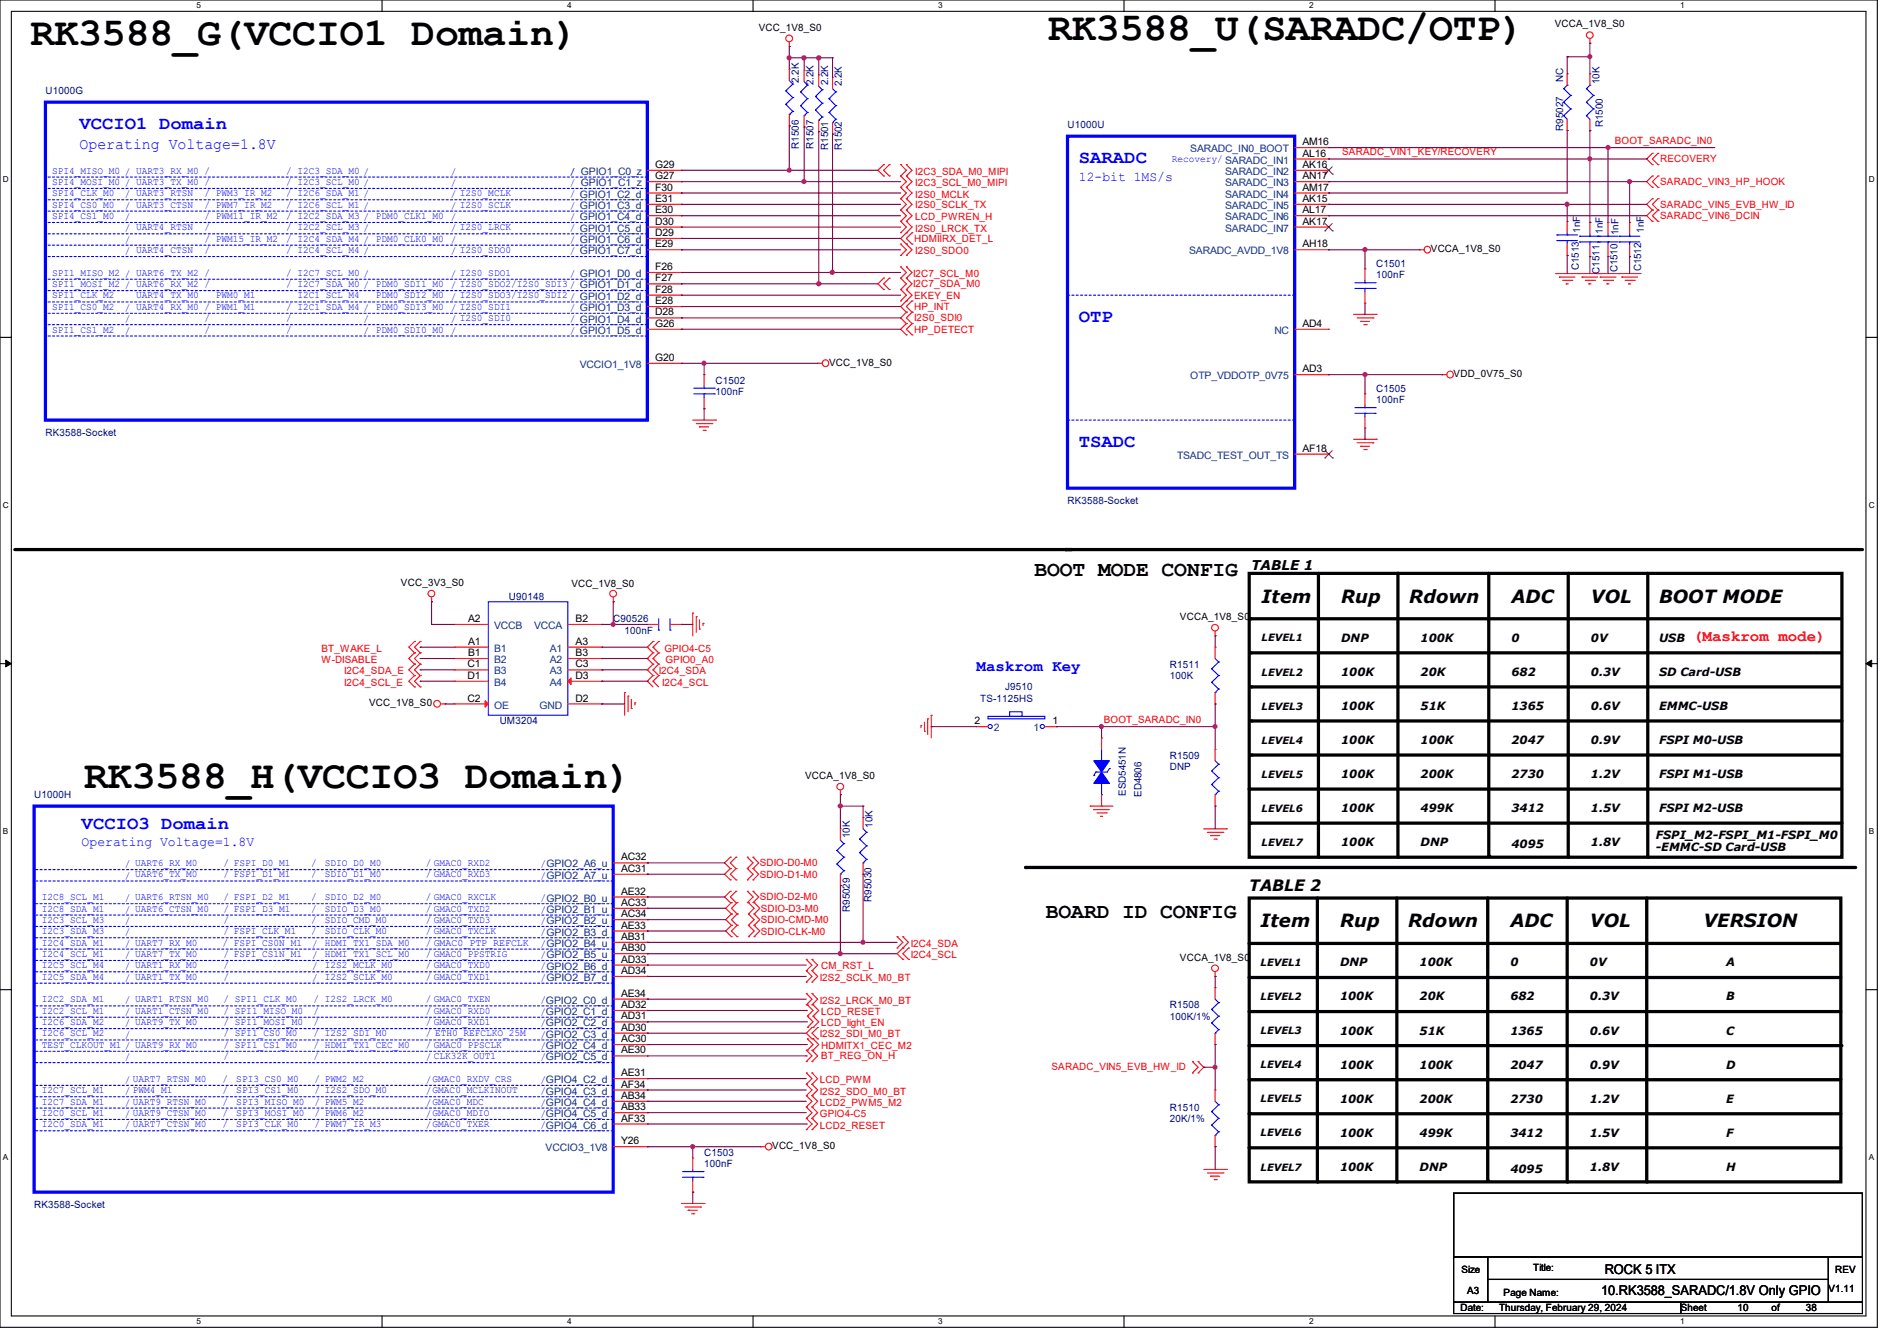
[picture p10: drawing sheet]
<svg xmlns="http://www.w3.org/2000/svg" width="297mm" height="210mm" viewBox="0 0 297 210" stroke-linecap="round" stroke-linejoin="round" font-family="sans-serif">
<defs><g id="words">
<g font-size="6.2">
<text x="4.8" y="7">RK3588_G(VCCIO1 Domain)</text>
<text x="164.1" y="6.3">RK3588_U(SARADC/OTP)</text>
<text x="13.2" y="123.4">RK3588_H(VCCIO3 Domain)</text>
</g>
<g font-size="3.3">
<text x="162" y="90.2">BOOT MODE CONFIG</text>
<text x="163.7" y="143.8">BOARD ID CONFIG</text>
</g>
<g font-size="2.8" fill="#00f">
<text x="12.4" y="20.2">VCCIO1 Domain</text>
<text x="168.9" y="25.5">SARADC</text>
<text x="168.9" y="50.4">OTP</text>
<text x="168.9" y="69.9">TSADC</text>
<text x="12.8" y="129.8">VCCIO3 Domain</text>
</g>
<g font-size="2.8">
<text x="197.5" y="94.4">Item</text>
<text x="210" y="94.4">Rup</text>
<text x="220.6" y="94.4">Rdown</text>
<text x="236.6" y="94.4">ADC</text>
<text x="249.1" y="94.4">VOL</text>
<text x="259.8" y="94.4">BOOT MODE</text>
<text x="197.4" y="145.2">Item</text>
<text x="209.8" y="145.2">Rup</text>
<text x="220.5" y="145.2">Rdown</text>
<text x="236.5" y="145.2">ADC</text>
<text x="248.9" y="145.2">VOL</text>
<text x="266.7" y="145.2">VERSION</text>
</g>
<g font-size="2.5" fill="#00f">
<text x="12.4" y="23.3">Operating Voltage=1.8V</text>
<text x="152.9" y="105.1">Maskrom Key</text>
</g>
<text font-size="2.5" fill="#f00" x="265.1" y="100.3">(Maskrom mode)</text>
<text font-size="2.5" x="195.6" y="139.6">TABLE 2</text>
<g font-size="2.1" fill="#00f">
<text x="168.9" y="28.3">12-bit 1MS/s</text>
<text x="12.8" y="132.5">Operating Voltage=1.8V</text>
</g>
<g font-size="2.1">
<text x="195.9" y="89.2">TABLE 1</text>
<text x="250.7" y="202.9">10.RK3588_SARADC/1.8V Only GPIO</text>
<text x="251.2" y="199.5">ROCK 5 ITX</text>
</g>
<g font-size="1.8">
<text x="210" y="100.5">DNP</text>
<text x="222.4" y="100.5">100K</text>
<text x="236.6" y="100.5">0</text>
<text x="249.1" y="100.5">0V</text>
<text x="259.8" y="100.5">USB</text>
<text x="210" y="105.8">100K</text>
<text x="222.4" y="105.8">20K</text>
<text x="236.6" y="105.8">682</text>
<text x="249.1" y="105.8">0.3V</text>
<text x="259.8" y="105.8">SD Card-USB</text>
<text x="210" y="111.2">100K</text>
<text x="222.4" y="111.2">51K</text>
<text x="236.6" y="111.2">1365</text>
<text x="249.1" y="111.2">0.6V</text>
<text x="259.8" y="111.2">EMMC-USB</text>
<text x="210" y="116.5">100K</text>
<text x="222.4" y="116.5">100K</text>
<text x="236.6" y="116.5">2047</text>
<text x="249.1" y="116.5">0.9V</text>
<text x="259.8" y="116.5">FSPI M0-USB</text>
<text x="210" y="121.8">100K</text>
<text x="222.4" y="121.8">200K</text>
<text x="236.6" y="121.8">2730</text>
<text x="249.1" y="121.8">1.2V</text>
<text x="259.8" y="121.8">FSPI M1-USB</text>
<text x="210" y="127.2">100K</text>
<text x="222.4" y="127.2">499K</text>
<text x="236.6" y="127.2">3412</text>
<text x="249.1" y="127.2">1.5V</text>
<text x="259.2" y="131.4">FSPI_M2-FSPI_M1-FSPI_M0</text>
<text x="259.8" y="127.2">FSPI M2-USB</text>
<text x="210" y="132.5">100K</text>
<text x="222.4" y="132.5">DNP</text>
<text x="236.6" y="132.8">4095</text>
<text x="249.1" y="132.5">1.8V</text>
<text x="259.2" y="133.2">-EMMC-SD Card-USB</text>
<text x="209.8" y="151.3">DNP</text>
<text x="222.2" y="151.3">100K</text>
<text x="236.5" y="151.3">0</text>
<text x="248.9" y="151.3">0V</text>
<text x="270.3" y="151.3">A</text>
<text x="209.8" y="156.7">100K</text>
<text x="222.2" y="156.7">20K</text>
<text x="236.5" y="156.7">682</text>
<text x="248.9" y="156.7">0.3V</text>
<text x="270.3" y="156.7">B</text>
<text x="209.8" y="162">100K</text>
<text x="209.8" y="167.3">100K</text>
<text x="222.2" y="162">51K</text>
<text x="222.2" y="167.3">100K</text>
<text x="236.5" y="162">1365</text>
<text x="236.5" y="167.3">2047</text>
<text x="248.9" y="167.3">0.9V</text>
<text x="248.9" y="162">0.6V</text>
<text x="270.3" y="162">C</text>
<text x="270.3" y="167.3">D</text>
<text x="209.8" y="172.7">100K</text>
<text x="222.2" y="172.7">200K</text>
<text x="236.5" y="172.7">2730</text>
<text x="248.9" y="172.7">1.2V</text>
<text x="270.3" y="172.7">E</text>
<text x="209.8" y="178">100K</text>
<text x="222.2" y="178">499K</text>
<text x="236.5" y="178">3412</text>
<text x="248.9" y="178">1.5V</text>
<text x="270.3" y="178">F</text>
<text x="209.8" y="183.3">100K</text>
<text x="222.2" y="183.3">DNP</text>
<text x="236.5" y="183.7">4095</text>
<text x="248.9" y="183.3">1.8V</text>
<text x="270.3" y="183.3">H</text>
</g>
<g font-size="1.6">
<text x="118.8" y="4.8">VCC_1V8_S0</text>
<text x="243.4" y="4.3">VCCA_1V8_S0</text>
<text x="203.9" y="22.7">AM16</text>
<text x="102.6" y="29.8">F30</text>
<text x="102.6" y="28.1">G27</text>
<text x="102.6" y="26.3">G29</text>
<text x="203.9" y="26.3">AK16</text>
<text x="203.9" y="24.5">AL16</text>
<text x="203.9" y="29.8">AM17</text>
<text x="203.9" y="28.1">AN17</text>
<text x="102.6" y="35.2">D30</text>
<text x="102.6" y="33.4">E30</text>
<text x="102.6" y="31.6">E31</text>
<text x="203.9" y="31.6">AK15</text>
<text x="203.9" y="35.2">AK17</text>
<text x="203.9" y="33.4">AL17</text>
<text x="102.6" y="37">D29</text>
<text x="102.6" y="38.7">E29</text>
<text x="203.9" y="38.7">AH18</text>
<text x="224" y="39.5">VCCA_1V8_S0</text>
<text x="102.6" y="47.6">E28</text>
<text x="102.6" y="42.3">F26</text>
<text x="102.6" y="44.1">F27</text>
<text x="102.6" y="45.8">F28</text>
<text x="102.6" y="49.4">D28</text>
<text x="102.6" y="51.2">G26</text>
<text x="203.9" y="51.2">AD4</text>
<text x="102.6" y="56.5">G20</text>
<text x="129.8" y="57.3">VCC_1V8_S0</text>
<text x="203.9" y="58.3">AD3</text>
<text x="227.6" y="59.1">VDD_0V75_S0</text>
<text x="203.9" y="70.7">AF18</text>
<text x="62.8" y="91.8">VCC_3V3_S0</text>
<text x="89.5" y="91.9">VCC_1V8_S0</text>
<text x="73.3" y="97.4">A2</text>
<text x="73.3" y="101">A1</text>
<text x="90.1" y="101">A3</text>
<text x="90.1" y="97.4">B2</text>
<text x="184.7" y="97.1">VCCA_1V8_S0</text>
<text x="197.5" y="100.5">LEVEL1</text>
<text x="73.2" y="104.5">C1</text>
<text x="73.2" y="106.3">D1</text>
<text x="73.3" y="102.7">B1</text>
<text x="90.1" y="102.7">B3</text>
<text x="90.1" y="104.5">C3</text>
<text x="90.1" y="106.3">D3</text>
<text x="197.5" y="105.8">LEVEL2</text>
<text x="57.8" y="110.6">VCC_1V8_S0</text>
<text x="73.2" y="109.9">C2</text>
<text x="90.1" y="109.9">D2</text>
<text x="152.6" y="113.4">2</text>
<text x="164.8" y="113.4">1</text>
<text x="197.5" y="111.1">LEVEL3</text>
<text x="197.5" y="116.5">LEVEL4</text>
<text x="126.1" y="122">VCCA_1V8_S0</text>
<text x="197.5" y="121.8">LEVEL5</text>
<text x="197.5" y="127.1">LEVEL6</text>
<text x="97.2" y="136.5">AC31</text>
<text x="97.2" y="134.7">AC32</text>
<text x="197.5" y="132.5">LEVEL7</text>
<text x="97.2" y="141.9">AC33</text>
<text x="97.2" y="143.6">AC34</text>
<text x="97.2" y="140.1">AE32</text>
<text x="97.2" y="149">AB30</text>
<text x="97.2" y="147.2">AB31</text>
<text x="97.2" y="145.4">AE33</text>
<text x="97.2" y="150.7">AD33</text>
<text x="97.2" y="152.5">AD34</text>
<text x="184.7" y="150.5">VCCA_1V8_S0</text>
<text x="197.4" y="151.3">LEVEL1</text>
<text x="97.2" y="161.4">AD30</text>
<text x="97.2" y="159.6">AD31</text>
<text x="97.2" y="157.9">AD32</text>
<text x="97.2" y="156.1">AE34</text>
<text x="197.4" y="156.6">LEVEL2</text>
<text x="197.4" y="162">LEVEL3</text>
<text x="97.2" y="163.2">AC30</text>
<text x="97.2" y="165">AE30</text>
<text x="197.4" y="167.3">LEVEL4</text>
<text x="97.2" y="173.9">AB33</text>
<text x="97.2" y="172.1">AB34</text>
<text x="97.2" y="168.5">AE31</text>
<text x="97.2" y="170.3">AF34</text>
<text x="197.4" y="172.6">LEVEL5</text>
<text x="97.2" y="179.2">Y26</text>
<text x="97.2" y="175.6">AF33</text>
<text x="120.9" y="180">VCC_1V8_S0</text>
<text x="197.4" y="178">LEVEL6</text>
<text x="197.4" y="183.3">LEVEL7</text>
<text x="228.8" y="199.3">Size</text>
<text x="229.7" y="202.7">A3</text>
<text x="235.4" y="202.9">Page Name:</text>
<text x="240" y="199">Title:</text>
<text x="286.3" y="202.4">V1.11</text>
<text x="287.3" y="199.3">REV</text>
<text x="228.6" y="205.4">Date:</text>
<text x="234.7" y="205.4">Thursday, February 29, 2024</text>
<text x="263.1" y="205.4">Sheet</text>
<text x="272" y="205.4">10</text>
<text x="277.4" y="205.4">of</text>
<text x="282.7" y="205.4">38</text>
</g>
<g font-size="1.6" fill="#000080">
<text x="7.1" y="14.8">U1000G</text>
<text x="125.1" y="13" transform="rotate(-90 125.1 13)">2.2K</text>
<text x="127.4" y="13.3" transform="rotate(-90 127.4 13.3)">2.2K</text>
<text x="129.7" y="13.3" transform="rotate(-90 129.7 13.3)">2.2K</text>
<text x="131.8" y="13.5" transform="rotate(-90 131.8 13.5)">2.2K</text>
<text x="244.7" y="12.8" transform="rotate(-90 244.7 12.8)">NC</text>
<text x="250.4" y="13.2" transform="rotate(-90 250.4 13.2)">10K</text>
<text x="125.1" y="23.3" transform="rotate(-90 125.1 23.3)">R1506</text>
<text x="127.4" y="23.3" transform="rotate(-90 127.4 23.3)">R1507</text>
<text x="129.7" y="23.5" transform="rotate(-90 129.7 23.5)">R1501</text>
<text x="131.8" y="23.5" transform="rotate(-90 131.8 23.5)">R1502</text>
<text x="167.1" y="20.1">U1000U</text>
<text x="244.7" y="20.4" transform="rotate(-90 244.7 20.4)">R95027</text>
<text x="251" y="19.9" transform="rotate(-90 251 19.9)">R1500</text>
<text x="215.5" y="41.8">C1501</text>
<text x="247.4" y="36.4" transform="rotate(-90 247.4 36.4)">1nF</text>
<text x="251" y="36.6" transform="rotate(-90 251 36.6)">1nF</text>
<text x="253.4" y="36.8" transform="rotate(-90 253.4 36.8)">1nF</text>
<text x="257.3" y="36.4" transform="rotate(-90 257.3 36.4)">1nF</text>
<text x="215.5" y="43.6">100nF</text>
<text x="247.2" y="42.3" transform="rotate(-90 247.2 42.3)">C1513</text>
<text x="250.4" y="42.8" transform="rotate(-90 250.4 42.8)">C1511</text>
<text x="253.2" y="42.7" transform="rotate(-90 253.2 42.7)">C1510</text>
<text x="257" y="42.5" transform="rotate(-90 257 42.5)">C1512</text>
<text x="112" y="60.1">C1502</text>
<text x="112" y="61.9">100nF</text>
<text x="215.5" y="61.3">C1505</text>
<text x="215.5" y="63.1">100nF</text>
<text x="7.1" y="68.3">RK3588-Socket</text>
<text x="167.1" y="79">RK3588-Socket</text>
<text x="79.7" y="93.9">U90148</text>
<text x="96" y="97.5">C90526</text>
<text x="97.8" y="99.2">100nF</text>
<text x="183.1" y="104.6">R1511</text>
<text x="183.1" y="106.3">100K</text>
<text x="78.2" y="113.5">UM3204</text>
<text x="153.5" y="109.9">TS-1125HS</text>
<text x="157.4" y="108.1">J9510</text>
<text x="183.1" y="118.8">R1509</text>
<text x="5.3" y="125">U1000H</text>
<text x="176.3" y="124.6" transform="rotate(-90 176.3 124.6)">ESD5451N</text>
<text x="178.7" y="124.8" transform="rotate(-90 178.7 124.8)">ED4806</text>
<text x="183.1" y="120.6">DNP</text>
<text x="133.1" y="131.2" transform="rotate(-90 133.1 131.2)">10K</text>
<text x="136.6" y="129.6" transform="rotate(-90 136.6 129.6)">10K</text>
<text x="133.1" y="142.8" transform="rotate(-90 133.1 142.8)">R95029</text>
<text x="136.4" y="141.2" transform="rotate(-90 136.4 141.2)">R95030</text>
<text x="183.1" y="157.9">R1508</text>
<text x="183.1" y="159.7">100K/1%</text>
<text x="183.1" y="173.9">R1510</text>
<text x="183.1" y="175.7">20K/1%</text>
<text x="110.2" y="181">C1503</text>
<text x="110.2" y="182.8">100nF</text>
<text x="5.3" y="189.2">RK3588-Socket</text>
</g>
<g font-size="1.6" fill="#004080">
<text x="186.4" y="23.8">SARADC_IN0_BOOT</text>
<text x="191.8" y="27.4">SARADC_IN2</text>
<text x="191.8" y="29.2">SARADC_IN3</text>
<text x="191.8" y="32.7">SARADC_IN5</text>
<text x="191.8" y="34.5">SARADC_IN6</text>
<text x="191.8" y="30.9">SARADC_IN4</text>
<text x="186.2" y="39.8">SARADC_AVDD_1V8</text>
<text x="191.8" y="36.3">SARADC_IN7</text>
<text x="199.5" y="52.3">NC</text>
<text x="90.8" y="57.6">VCCIO1_1V8</text>
<text x="186.4" y="59.4">OTP_VDDOTP_0V75</text>
<text x="184.3" y="71.8">TSADC_TEST_OUT_TS</text>
<text x="77.3" y="98.5">VCCB</text>
<text x="83.6" y="98.5">VCCA</text>
<text x="77.3" y="103.8">B2</text>
<text x="77.3" y="105.6">B3</text>
<text x="77.3" y="102.1">B1</text>
<text x="77.3" y="107.4">B4</text>
<text x="86.1" y="103.8">A2</text>
<text x="86.1" y="105.6">A3</text>
<text x="86.1" y="107.4">A4</text>
<text x="86.1" y="102.1">A1</text>
<text x="77.3" y="111">OE</text>
<text x="84.5" y="111">GND</text>
<text x="155.6" y="114.5">2</text>
<text x="161.8" y="114.5">1</text>
<text x="85.4" y="180.3">VCCIO3_1V8</text>
</g>
<g font-size="1.6" fill="#f00">
<text x="252.8" y="22.6">BOOT_SARADC_IN0</text>
<text x="143.3" y="27.4">I2C3_SDA_M0_MIPI</text>
<text x="143.3" y="29.2">I2C3_SCL_M0_MIPI</text>
<text x="210.1" y="24.3">SARADC_VIN1_KEY/RECOVERY</text>
<text x="259.9" y="29">SARADC_VIN3_HP_HOOK</text>
<text x="259.9" y="25.4">RECOVERY</text>
<text x="143.3" y="32.6">I2S0_SCLK_TX</text>
<text x="143.3" y="30.9">I2S0_MCLK</text>
<text x="143.3" y="34.5">LCD_PWREN_H</text>
<text x="259.9" y="32.6">SARADC_VIN5_EVB_HW_ID</text>
<text x="259.9" y="34.3">SARADC_VIN6_DCIN</text>
<text x="143.1" y="37.9">HDMIIRX_DET_L</text>
<text x="143.3" y="39.8">I2S0_SDO0</text>
<text x="143.3" y="36.3">I2S0_LRCK_TX</text>
<text x="143" y="45">I2C7_SDA_M0</text>
<text x="143" y="43.4">I2C7_SCL_M0</text>
<text x="143.1" y="46.8">EKEY_EN</text>
<text x="143.1" y="52.1">HP_DETECT</text>
<text x="143.1" y="50.3">I2S0_SDI0</text>
<text x="143.1" y="48.6">HP_INT</text>
<text x="50.3" y="102.1">BT_WAKE_L</text>
<text x="50.3" y="103.8">W-DISABLE</text>
<text x="53.9" y="105.6">I2C4_SDA_E</text>
<text x="53.9" y="107.4">I2C4_SCL_E</text>
<text x="103.1" y="105.6">I2C4_SDA</text>
<text x="103.7" y="107.4">I2C4_SCL</text>
<text x="104" y="102.1">GPIO4-C5</text>
<text x="104.2" y="103.8">GPIO0_A0</text>
<text x="172.8" y="113.2">BOOT_SARADC_IN0</text>
<text x="119" y="137.5">SDIO-D1-M0</text>
<text x="119" y="135.7">SDIO-D0-M0</text>
<text x="119" y="141">SDIO-D2-M0</text>
<text x="119.1" y="142.8">SDIO-D3-M0</text>
<text x="119.1" y="146.3">SDIO-CLK-M0</text>
<text x="119.1" y="144.6">SDIO-CMD-M0</text>
<text x="142.6" y="148.3">I2C4_SDA</text>
<text x="128.4" y="153.6">I2S2_SCLK_M0_BT</text>
<text x="128.6" y="151.7">CM_RST_L</text>
<text x="142.6" y="150.1">I2C4_SCL</text>
<text x="128.4" y="157.2">I2S2_LRCK_M0_BT</text>
<text x="128.6" y="159">LCD_RESET</text>
<text x="128.6" y="160.7">LCD_light_EN</text>
<text x="128.4" y="162.3">I2S2_SDI_M0_BT</text>
<text x="128.6" y="165.9">BT_REG_ON_H</text>
<text x="128.6" y="164.3">HDMITX1_CEC_M2</text>
<text x="164.6" y="167.5">SARADC_VIN5_EVB_HW_ID</text>
<text x="128.4" y="169.6">LCD_PWM</text>
<text x="128.4" y="171.4">I2S2_SDO_M0_BT</text>
<text x="128.4" y="173.2">LCD2_PWM5_M2</text>
<text x="128.4" y="176.7">LCD2_RESET</text>
<text x="128.4" y="175">GPIO4-C5</text>
</g>
<g font-size="1.6" fill="#00f">
<text x="8.2" y="29">SPI4_MOSI_M0 / UART3_TX_M0 /</text>
<text x="8.2" y="27.2">SPI4_MISO_M0 / UART3_RX_M0 /</text>
<text x="44.8" y="27.2">/ I2C3_SDA_M0 /</text>
<text x="44.8" y="29">/ I2C3_SCL_M0 /</text>
<text x="70.6" y="27.3">/</text>
<text x="70.6" y="29.1">/</text>
<text x="89.2" y="27.3">/ GPIO1_C0_z</text>
<text x="89.2" y="27.3">/</text>
<text x="89.2" y="29.1">/ GPIO1_C1_z</text>
<text x="183.5" y="25.4">Recovery/ SARADC_IN1</text>
<text x="8.2" y="30.7">SPI4_CLK_M0</text>
<text x="8.2" y="34.3">SPI4_CS1_M0</text>
<text x="8.2" y="32.5">SPI4_CS0_M0</text>
<text x="19.6" y="30.9">/ UART3_RTSN</text>
<text x="19.6" y="32.7">/ UART3_CTSN</text>
<text x="19.6" y="34.5">/</text>
<text x="32" y="32.5">/ PWM7_IR_M2</text>
<text x="32" y="34.3">/ PWM11_IR_M2</text>
<text x="32" y="30.7">/ PWM3_IR_M2</text>
<text x="44.8" y="32.5">/ I2C6_SCL_M1 /</text>
<text x="44.8" y="30.7">/ I2C6_SDA_M1 /</text>
<text x="44.8" y="34.3">/ I2C2_SDA_M3 / PDM0_CLK1_M0 /</text>
<text x="70.6" y="30.9">/ I2S0_MCLK</text>
<text x="70.6" y="32.7">/ I2S0_SCLK</text>
<text x="89.2" y="30.9">/ GPIO1_C2_d</text>
<text x="89.2" y="32.7">/ GPIO1_C3_d</text>
<text x="89.2" y="34.5">/ GPIO1_C4_d</text>
<text x="19.6" y="36.2">/ UART4_RTSN</text>
<text x="19.6" y="39.8">/ UART4_CTSN</text>
<text x="19.6" y="38">/</text>
<text x="32" y="39.6">/</text>
<text x="32" y="36.1">/</text>
<text x="32" y="37.8">/ PWM15_IR_M2</text>
<text x="44.8" y="39.6">/ I2C4_SCL_M4 /</text>
<text x="44.8" y="37.8">/ I2C4_SDA_M4 / PDM0_CLK0_M0 /</text>
<text x="44.8" y="36.1">/ I2C2_SCL_M3 /</text>
<text x="70.6" y="39.8">/ I2S0_SDO0</text>
<text x="70.6" y="36.2">/ I2S0_LRCK</text>
<text x="89.2" y="36.2">/ GPIO1_C5_d</text>
<text x="89.2" y="38">/ GPIO1_C6_d</text>
<text x="89.2" y="39.8">/ GPIO1_C7_d</text>
<text x="8.2" y="43.2">SPI1_MISO_M2 / UART6_TX_M2 /</text>
<text x="8.2" y="46.7">SPI1_CLK_M2</text>
<text x="8.2" y="45">SPI1_MOSI_M2 / UART6_RX_M2 /</text>
<text x="21.3" y="46.7">UART4_TX_M0</text>
<text x="33.8" y="46.7">PWM0_M1</text>
<text x="44.8" y="45">/ I2C7_SDA_M0 / PDM0_SDI1_M0 / I2S0_SDO2/I2S0_SDI3 / GPIO1_D1_d</text>
<text x="44.8" y="43.2">/ I2C7_SCL_M0 /</text>
<text x="46.6" y="46.7">I2C1_SCL_M4</text>
<text x="58.8" y="46.7">PDM0_SDI2_M0 / I2S0_SDO3/I2S0_SDI2 / GPIO1_D2_d</text>
<text x="70.6" y="43.3">/ I2S0_SDO1</text>
<text x="89.2" y="43.3">/ GPIO1_D0_d</text>
<text x="8.2" y="48.5">SPI1_CS0_M2</text>
<text x="8.2" y="52.1">SPI1_CS1_M2</text>
<text x="19.6" y="48.7">/ UART4_RX_M0 / PWM1_M1</text>
<text x="19.6" y="50.5">/</text>
<text x="19.6" y="52.2">/</text>
<text x="32" y="52.1">/</text>
<text x="32" y="50.3">/</text>
<text x="44.8" y="52.1">/</text>
<text x="44.8" y="50.3">/</text>
<text x="44.8" y="48.5">/ I2C1_SDA_M4 / PDM0_SDI3_M0 / I2S0_SDI1</text>
<text x="56.9" y="52.2">/ PDM0_SDI0_M0 /</text>
<text x="56.9" y="50.5">/</text>
<text x="70.6" y="50.5">/ I2S0_SDI0</text>
<text x="89.2" y="48.7">/ GPIO1_D3_d</text>
<text x="89.2" y="50.5">/ GPIO1_D4_d</text>
<text x="89.2" y="52.2">/ GPIO1_D5_d</text>
<text x="19.6" y="137.6">/ UART6_TX_M0</text>
<text x="19.6" y="135.8">/ UART6_RX_M0</text>
<text x="35" y="137.4">/ FSPI_D1_M1</text>
<text x="35" y="135.6">/ FSPI_D0_M1</text>
<text x="48.7" y="137.4">/</text>
<text x="48.7" y="135.6">/</text>
<text x="50.8" y="135.6">SDIO_D0_M0</text>
<text x="50.8" y="137.4">SDIO_D1_M0</text>
<text x="66.7" y="135.6">/ GMAC0_RXD2</text>
<text x="66.7" y="137.4">/ GMAC0_RXD3</text>
<text x="84.6" y="137.6">/GPIO2_A7_u</text>
<text x="84.6" y="135.8">/GPIO2_A6_u</text>
<text x="6.6" y="141">I2C8_SCL_M1</text>
<text x="6.6" y="142.7">I2C8_SDA_M1</text>
<text x="19.6" y="142.9">/ UART6_CTSN_M0</text>
<text x="19.6" y="141.1">/ UART6_RTSN_M0</text>
<text x="35" y="141">/ FSPI_D2_M1</text>
<text x="35" y="142.7">/ FSPI_D3_M1</text>
<text x="48.7" y="141">/</text>
<text x="48.7" y="142.7">/</text>
<text x="50.8" y="141">SDIO_D2_M0</text>
<text x="50.8" y="142.7">SDIO_D3_M0</text>
<text x="66.7" y="141">/ GMAC0_RXCLK</text>
<text x="66.7" y="142.7">/ GMAC0_TXD2</text>
<text x="84.6" y="141.1">/GPIO2_B0_u</text>
<text x="84.6" y="142.9">/GPIO2_B1_u</text>
<text x="6.6" y="146.3">I2C3_SDA_M3</text>
<text x="6.6" y="149.9">I2C4_SCL_M1</text>
<text x="6.6" y="148.1">I2C4_SDA_M1</text>
<text x="6.6" y="144.5">I2C3_SCL_M3</text>
<text x="19.6" y="148.3">/ UART7_RX_M0</text>
<text x="19.6" y="144.7">/</text>
<text x="19.6" y="146.5">/</text>
<text x="34.8" y="148.1">/ FSPI_CS0N_M1</text>
<text x="35" y="144.5">/</text>
<text x="35" y="149.9">/ FSPI_CS1N_M1</text>
<text x="35" y="146.3">/ FSPI_CLK_M1</text>
<text x="48.7" y="144.5">/</text>
<text x="48.7" y="146.3">/</text>
<text x="48.9" y="148.3">/ HDMI_TX1_SDA_M0</text>
<text x="50.8" y="144.5">SDIO_CMD_M0</text>
<text x="50.8" y="146.3">SDIO_CLK_M0</text>
<text x="66.7" y="144.5">/ GMAC0_TXD3</text>
<text x="66.7" y="146.3">/ GMAC0_TXCLK</text>
<text x="66.7" y="148.1">/ GMAC0_PTP_REFCLK</text>
<text x="66.7" y="149.9">/ GMAC0_PPSTRIG</text>
<text x="84.6" y="148.3">/GPIO2_B4_u</text>
<text x="84.6" y="146.5">/GPIO2_B3_d</text>
<text x="84.6" y="144.7">/GPIO2_B2_u</text>
<text x="6.6" y="153.4">I2C5_SDA_M4</text>
<text x="6.6" y="151.6">I2C5_SCL_M4</text>
<text x="19.6" y="153.6">/ UART1_TX_M0</text>
<text x="19.6" y="151.8">/ UART1_RX_M0</text>
<text x="19.6" y="150">/ UART7_TX_M0</text>
<text x="35" y="153.4">/</text>
<text x="35" y="151.6">/</text>
<text x="48.9" y="153.6">/ I2S2_SCLK_M0</text>
<text x="48.9" y="151.8">/ I2S2_MCLK_M0</text>
<text x="48.9" y="150">/ HDMI_TX1_SCL_M0</text>
<text x="66.7" y="153.4">/ GMAC0_TXD1</text>
<text x="66.7" y="151.6">/ GMAC0_TXD0</text>
<text x="84.6" y="150">/GPIO2_B5_u</text>
<text x="84.6" y="151.8">/GPIO2_B6_d</text>
<text x="84.6" y="153.6">/GPIO2_B7_d</text>
<text x="6.6" y="157">I2C2_SDA_M1</text>
<text x="6.6" y="158.8">I2C2_SCL_M1</text>
<text x="6.6" y="160.5">I2C6_SDA_M2</text>
<text x="19.6" y="158.9">/ UART1_CTSN_M0</text>
<text x="19.6" y="160.7">/ UART9_TX_M0</text>
<text x="19.6" y="157.1">/ UART1_RTSN_M0</text>
<text x="35" y="157">/ SPI1_CLK_M0</text>
<text x="35" y="160.5">/ SPI1_MOSI_M0</text>
<text x="35" y="158.8">/ SPI1_MISO_M0</text>
<text x="49.1" y="160.5">/</text>
<text x="49.1" y="158.8">/</text>
<text x="49.1" y="157">/ I2S2_LRCK_M0</text>
<text x="66.7" y="160.5">/ GMAC0_RXD1</text>
<text x="66.7" y="158.8">/ GMAC0_RXD0</text>
<text x="66.7" y="157">/ GMAC0_TXEN</text>
<text x="84.6" y="160.7">/GPIO2_C2_d</text>
<text x="84.6" y="158.9">/GPIO2_C1_d</text>
<text x="84.6" y="157.1">/GPIO2_C0_d</text>
<text x="6.6" y="164.1">TEST_CLKOUT_M1 / UART9_RX_M0</text>
<text x="6.6" y="162.3">I2C6_SCL_M2</text>
<text x="19.6" y="166">/</text>
<text x="19.6" y="162.5">/</text>
<text x="35" y="165.9">/</text>
<text x="35" y="162.3">/ SPI1_CS0_M0</text>
<text x="35" y="164.1">/ SPI1_CS1_M0</text>
<text x="49.1" y="164.1">/ HDMI_TX1_CEC_M0</text>
<text x="49.1" y="165.9">/</text>
<text x="49.1" y="162.3">/ I2S2_SDI_M0</text>
<text x="66.7" y="166">/ CLK32K_OUT1</text>
<text x="66.7" y="164.1">/ GMAC0_PPSCLK</text>
<text x="66.7" y="162.3">/ ETH0_REFCLKO_25M</text>
<text x="84.6" y="162.5">/GPIO2_C3_d</text>
<text x="84.6" y="164.3">/GPIO2_C4_d</text>
<text x="84.6" y="166">/GPIO2_C5_d</text>
<text x="6.6" y="173">I2C7_SDA_M1</text>
<text x="6.6" y="171.2">I2C7_SCL_M1</text>
<text x="19.6" y="169.6">/ UART7_RTSN_M0</text>
<text x="19.6" y="171.4">/ PWM4_M1</text>
<text x="19.6" y="173.1">/ UART9_RTSN_M0</text>
<text x="34.8" y="173">/</text>
<text x="34.8" y="171.2">/</text>
<text x="34.8" y="169.4">/</text>
<text x="37" y="173">SPI3_MISO_M0</text>
<text x="37" y="171.2">SPI3_CS1_M0</text>
<text x="37" y="169.4">SPI3_CS0_M0</text>
<text x="49.2" y="171.2">/ I2S2_SDO_M0</text>
<text x="49.2" y="169.4">/ PWM2_M2</text>
<text x="49.2" y="173">/ PWM5_M2</text>
<text x="66.7" y="169.6">/GMAC0_RXDV_CRS</text>
<text x="66.7" y="171.4">/GMAC0_MCLKINOUT</text>
<text x="66.7" y="173.1">/GMAC0_MDC</text>
<text x="84.6" y="171.4">/GPIO4_C3_d</text>
<text x="84.6" y="169.6">/GPIO4_C2_d</text>
<text x="84.6" y="173.1">/GPIO4_C4_d</text>
<text x="6.6" y="176.5">I2C0_SDA_M1</text>
<text x="6.6" y="174.8">I2C0_SCL_M1</text>
<text x="19.6" y="176.7">/ UART7_CTSN_M0</text>
<text x="19.6" y="174.9">/ UART9_CTSN_M0</text>
<text x="34.8" y="176.5">/</text>
<text x="34.8" y="174.8">/</text>
<text x="37" y="176.5">SPI3_CLK_M0</text>
<text x="37" y="174.8">SPI3_MOSI_M0</text>
<text x="49.2" y="174.8">/ PWM6_M2</text>
<text x="49.2" y="176.5">/ PWM7_IR_M3</text>
<text x="66.7" y="174.9">/GMAC0_MDIO</text>
<text x="66.7" y="176.7">/GMAC0_TXER</text>
<text x="84.6" y="174.9">/GPIO4_C5_d</text>
<text x="84.6" y="176.7">/GPIO4_C6_d</text>
</g>
<g font-size="1.3">
<text x="30.8" y="1.3">5</text>
<text x="88.8" y="1.3">4</text>
<text x="146.9" y="1.3">3</text>
<text x="205" y="1.3">2</text>
<text x="263.1" y="1.3">1</text>
<text x=".5" y="28.4">D</text>
<text x="292.6" y="28.4">D</text>
<text x=".5" y="79.5">C</text>
<text x="292.6" y="79.5">C</text>
<text x=".5" y="130.6">B</text>
<text x="292.6" y="130.6">B</text>
<text x=".5" y="181.7">A</text>
<text x="292.6" y="181.7">A</text>
<text x="30.8" y="207.4">5</text>
<text x="88.8" y="207.4">4</text>
<text x="146.9" y="207.4">3</text>
<text x="205" y="207.4">2</text>
<text x="263.1" y="207.4">1</text>
</g>
</g></defs>
<g fill="none" stroke="#000" stroke-width=".17">
<path d="M0 0h293.9v207.9h-293.9zM1.8 1.8h290.3v204.3h-290.3zM59.8 0v1.8M117.9 0v1.8M176 0v1.8M234.1 0v1.8M0 52.8h1.8M292.1 52.8h1.8M0 103.9h1.8M292.1 103.9h1.8M0 155h1.8M292.1 155h1.8"/>
<path d="M227.6 186.9h64v9.9h-64zM227.6 196.8h5.3v7.1h-5.3zM232.9 196.8h53.4v3.6h-53.4zM286.3 196.8h5.3v7.1h-5.3zM59.8 206.1v1.8M117.9 206.1v1.8M176 206.1v1.8M227.6 203.9h35.5v1.8h-35.5zM232.9 200.4h53.4v3.5h-53.4zM234.1 206.1v1.8M263.1 203.9h28.5v1.8h-28.5z"/>
</g>
<path d="M.9 103.4l.9 .5-.9 .5zM292.1 103.9l.9-.5v1z" fill="#000"/>
<path d="M.9 103.4l.9 .5-.9 .5zM292.1 103.9l.9-.5v1z" fill="none" stroke="#000" stroke-width=".16"/>
<g fill="none" stroke="#000" stroke-width=".51">
<path d="M2.3 86.1h289.3M195.6 89.8h92.8v44.4h-92.8zM195.7 96.9h92.5M206.4 89.8v44.4M218.9 89.8v44.4M233.1 89.8v44.3M245.5 89.8v44.4M258 89.8v44.4M195.7 102.2h92.5M195.9 118.2h92.3M195.9 112.9h92.5M195.9 107.6h92.3"/>
<path d="M160.6 135.8h129.9M195.6 123.6h92.6M195.7 128.9h92.7M195.6 140.6h92.6v44.5h-92.6zM195.6 158.4h92.6M195.6 153.1h92.6M195.6 147.7h92.4M206.2 140.6v44.5M218.7 140.6v44.5M232.9 140.6v44.3M245.4 140.6v44.5M257.8 140.6v44.5"/>
<path d="M195.6 179.7h92.6M195.6 174.4h92.6M195.6 169.1h92.6M195.6 163.7h92.8"/>
</g>
<g fill="#000">
<circle cx="166.8" cy="86.1" r=".25"/>
<circle cx="167.7" cy="86.1" r=".25"/>
<circle cx="195.7" cy="96.9" r=".25"/>
<circle cx="195.7" cy="102.2" r=".25"/>
<circle cx="195.9" cy="118.2" r=".25"/>
<circle cx="195.9" cy="112.9" r=".25"/>
<circle cx="195.9" cy="107.6" r=".25"/>
<circle cx="160.6" cy="135.8" r=".25"/>
<circle cx="195.6" cy="123.6" r=".25"/>
<circle cx="195.7" cy="128.9" r=".25"/>
<circle cx="206.4" cy="134.2" r=".25"/>
<circle cx="218.9" cy="134.2" r=".25"/>
<circle cx="233.1" cy="134.1" r=".25"/>
<circle cx="245.5" cy="134.2" r=".25"/>
<circle cx="258" cy="134.2" r=".25"/>
<circle cx="195.6" cy="147.7" r=".25"/>
<circle cx="195.6" cy="153.1" r=".25"/>
<circle cx="195.6" cy="158.4" r=".25"/>
<circle cx="195.6" cy="174.4" r=".25"/>
<circle cx="195.6" cy="179.7" r=".25"/>
<circle cx="195.6" cy="163.7" r=".25"/>
<circle cx="195.6" cy="169.1" r=".25"/>
<circle cx="206.2" cy="185.1" r=".25"/>
<circle cx="218.7" cy="185.1" r=".25"/>
<circle cx="232.9" cy="184.9" r=".25"/>
<circle cx="245.4" cy="185.1" r=".25"/>
<circle cx="257.8" cy="185.1" r=".25"/>
</g>
<g fill="none" stroke="#f00" stroke-width=".17">
<path d="M123.6 7.3h.1M123.6 10.8h.1M123.6 19.7h.1M123.6 6.6v.7M123.6 10.8v1.8M123.6 17.9v1.8M245.4 11.6h.1M245.4 11.6v1.7M245.4 18.7v1.7M248.9 6.8h.1M248.9 6.1v.7M101.3 39.1h5.4"/>
<path d="M101.3 32h5.4M101.3 26.7h5.4M101.3 35.6h5.4M101.3 33.8h5.4M101.3 30.2h5.4M101.3 28.4h5.4M101.3 37.3h5.4M106.7 37.3h.1M106.7 35.6h.1M106.7 39.1h.1M106.7 33.8h.1M106.7 32h.1"/>
<path d="M106.7 30.2h.1M106.7 28.4h.1M106.7 26.7h.1M138.3 25.8h.1M138.3 27.6h.1M138.3 25.8l-.8 .9 .8 .9M139.2 27.6h.1M139.2 25.8h.1M139.2 25.8l-.9 .9 .9 .9M141 32.9h.1M141 31.1h.1M141 29.3h.1"/>
<path d="M141 38.2h.1M141 36.4h.1M141 34.7h.1M141 27.6h.1M141 25.8h.1M141 31.1l.9 .9-.9 .9M141 29.3l.9 .9-.9 .9M141 38.2l.9 .9-.9 .9M141 34.7l.9 .9-.9 .8M141 25.8l.9 .9-.9 .9M141 27.6l.9 .8-.9 .9M141 32.9l.9 .9-.9 .9"/>
<path d="M141.9 32.9h.1M141.9 31.1h.1M141.9 29.3h.1M141.9 38.2h.1M141.9 36.4h.1M141.9 34.7h.1M141.9 27.6h.1M141.9 25.8h.1M141.9 31.1l.9 .9-.9 .9M141.9 29.3l.9 .9-.9 .9M141.9 34.7l.9 .9-1.8 1.7 1.8 1.8-.9 .9M141.9 25.8l.9 .9-.9 .9"/>
<path d="M141.9 27.6l.9 .8-.9 .9M141.9 32.9l.9 .9-.9 .9M142.8 38.2h.1M142.8 36.4h.1M142.8 36.4l-.9 .9 .9 .9M202.7 39.1h5.3M202.7 32h5.3M202.7 26.7h5.3M202.7 35.6h5.3M202.7 24.9h5.3M202.7 33.8h5.3M202.7 23.1h5.3"/>
<path d="M202.7 30.2h5.3M202.7 28.4h5.3M208 39.1h.1M208 32h.1M208 26.7h.1M208 35.6h.1M208 24.9h.1M208 33.8h.1M208 23.1h.1M208 30.2h.1M208 28.4h.1M222.2 39.1h.1"/>
<path d="M222.2 39.1h.8M245.4 20.4h.1M255.1 34.8h.1M255.1 34.8v1.8M255.1 38.4v1.8M258.7 27.6h.1M258.7 29.3h.1M258.7 31.1h.1M258.7 32.9h.1M258.7 34.7h.1M258.7 24h.1M258.7 25.8h.1"/>
<path d="M258.7 27.6l-.9 .8 .9 .9M258.7 31.1l-.9 .9 .9 .9M258.7 32.9l-.9 .9 .9 .9M258.7 24l-.9 .9 .9 .9M259.6 29.3h.1M259.6 27.6h.1M259.6 32.9h.1M259.6 31.1h.1M259.6 34.7h.1M259.6 25.8h.1M259.6 24h.1M259.6 27.6l-.9 .8 .9 .9"/>
<path d="M259.6 31.1l-.9 .9 .9 .9M259.6 32.9l-.9 .9 .9 .9M259.6 24l-.9 .9 .9 .9M101.3 44.4h5.4M101.3 56.9h5.4M101.3 49.8h5.4M101.3 51.6h5.4M101.3 48h5.4M101.3 42.7h5.4M101.3 46.2h5.4M106.7 49.8h.1M106.7 48h.1"/>
<path d="M106.7 42.7h.1M106.7 44.4h.1M106.7 46.2h.1M106.7 56.9h.1M106.7 51.6h.1M110.2 58.7h.1M110.2 58.7v1.8M128 56.9h.1M128 56.9h.7M138.3 43.6h.1M138.3 45.3h.1M138.3 43.6l-.8 .8 .8 .9"/>
<path d="M139.2 45.3h.1M139.2 43.6h.1M139.2 43.6l-.9 .8 .9 .9M141 40h.1M141 47.1h.1M141 45.3h.1M141 43.6h.1M141 41.8h.1M141 45.3l.9 .9-.9 .9M141 43.6l.9 .8-.9 .9M141 41.8l.9 .9-.9 .9M141.9 50.7h.1"/>
<path d="M141.9 52.5h.1M141.9 48.9h.1M141.9 40h.1M141.9 47.1h.1M141.9 45.3h.1M141.9 43.6h.1M141.9 41.8h.1M141.9 50.7l-.9 .9 .9 .9M141.9 48.9l-.9 .9 .9 .9M141.9 45.3l.9 .9-1.8 1.8 .9 .9M141.9 43.6l.9 .8-.9 .9M141.9 41.8l.9 .9-.9 .9"/>
<path d="M142.8 52.5h.1M142.8 50.7h.1M142.8 48.9h.1M142.8 47.1h.1M142.8 50.7l-.9 .9 .9 .9M142.8 48.9l-.9 .9 .9 .9M142.8 47.1l-.9 .9 .9 .9M202.7 58.7h5.3M202.7 51.6h5.3M208 58.7h.1M208 51.6h.1M211.9 49.2h3.6"/>
<path d="M212.5 49.8h2.5M213 50.3h.1M213 50.3h1.4M213.5 50.8h.4M213.9 50.8h.1M215 49.8h.1M215.5 49.2h.1M225.8 58.7h.1M225.8 58.7h.7M243.6 42.8h.1M243.6 42.8h13.3M244.1 43.4h.1"/>
<path d="M244.1 43.4h2.5M244.6 43.9h1.5M245.2 44.4h.1M245.2 44.4h.3M246.1 43.9h.1M247.1 42.8h.1M247.7 43.4h.1M247.7 43.4h2.4M248.2 43.9h1.4M248.8 44.4h.1M248.8 44.4h.3M249.6 43.9h.1"/>
<path d="M250 42.8h.1M250.5 43.4h.1M250.5 43.4h2.5M251 43.9h1.5M251.6 44.4h.1M251.6 44.4h.3M252.5 43.9h.1M253.4 42.8h.1M253.9 43.4h.1M253.9 43.4h2.5M254.4 43.9h1.5M255 44.4h.1"/>
<path d="M255 44.4h.3M255.1 40.2h.1M255.9 43.9h.1M108.5 65.8h3.5M109 66.3h2.5M109.5 66.8h.1M109.5 66.8h1.5M110.1 67.4h.3M110.2 64h.1M110.2 62.2v1.8M110.4 67.4h.1M111.5 66.3h.1"/>
<path d="M112 65.8h.1M202.7 71.1h5.3M208 71.1h.1M211.9 68.8h3.6M212.5 69.3h2.5M213 69.9h.1M213 69.9h1.4M213.5 70.4h.4M213.7 61.7h.1M213.7 67h.1M213.7 61.7v1.8M213.7 65.2v1.8"/>
<path d="M213.9 70.4h.1M215 69.3h.1M215.5 68.8h.1M67.6 94.2h.1M67.6 93.5v.7M96 94.2h.1M96 93.5v.7M101.3 97.8h.1M101.3 97.8h1.8M104.9 97.8h1.8M106.7 97.8h.1M108.5 96h.1"/>
<path d="M108.5 96v3.6M109 96.6h.1M109 96.6v2.4M109.5 98.5h.1M109.5 97.1v1.4M110.1 97.6h.1M110.1 97.6v.4M190.2 99.6h.1M190.2 98.8v.8M64.9 100.5h.1M64.9 102.2h.1M64.9 104h.1"/>
<path d="M64.9 105.8h.1M64.9 107.6h.1M64.9 100.5l-.9 .8 .9 .9M64.9 102.2l-.9 .9 .9 .9M64.9 104l-.9 .9 .9 .9M64.9 105.8l-.9 .9 .9 .9M65.8 100.5h.1M65.8 102.2h.1M65.8 104h.1M65.8 105.8h.1M65.8 107.6h.1M65.8 100.5l-.9 .8 .9 .9"/>
<path d="M65.8 102.2l-.9 .9 .9 .9M65.8 104l-.9 .9 .9 .9M65.8 105.8l-.9 .9 .9 .9M69 110.2h.7M69.7 110.2h.1M97.8 108.5h.1M97.8 108.5v3.5M98.3 109h.1M98.3 109v2.5M98.8 111h.1M98.8 109.5v1.5M99.4 110.1h.1"/>
<path d="M99.4 110.1v.3M101.3 101.3h.1M101.3 103.1h.1M101.3 104.9h.1M101.3 106.7h.1M101.3 101.3l.9 .9M101.3 103.1l.9 .9M101.3 104.9l.9 .9M101.3 106.7l.9 .9M102.2 101.3h.1M102.2 100.5h.1M102.2 103.1h.1"/>
<path d="M102.2 102.2h.1M102.2 104.9h.1M102.2 104h.1M102.2 106.7h.1M102.2 105.8h.1M102.2 101.3l.9 .9M102.2 100.5l-.9 .8M102.2 103.1l.9 .9M102.2 102.2l-.9 .9M102.2 104.9l.9 .9M102.2 104l-.9 .9M102.2 106.7l.9 .9"/>
<path d="M102.2 105.8l-.9 .9M103.1 100.5h.1M103.1 102.2h.1M103.1 104h.1M103.1 105.8h.1M103.1 100.5l-.9 .8M103.1 102.2l-.9 .9M103.1 104l-.9 .9M103.1 105.8l-.9 .9M144.2 113.6h.1M144.2 113.6v.4M144.7 114.5h.1"/>
<path d="M144.7 113.1v1.4M145.2 112.6h.1M145.2 112.6v2.4M145.8 112h.1M145.8 112v3.6M152.9 113.8h.1M152.9 113.8h1.8M163.6 113.8h1.8M165.4 113.8h.1M190.2 101.3h.1M190.2 110.2h.1M190.2 101.3v1.8"/>
<path d="M190.2 108.5v1.7M114.3 139.6h.1M114.3 136h.1M114.3 137.8h.1M114.3 134.2h.1M114.3 139.6l-.8 .9 .8 .9M114.3 134.2l-.8 .9 .8 .9M114.3 136l-.8 .9 .8 .9M115.2 139.6h.1M115.2 137.8h.1M115.2 136h.1M115.2 134.2h.1"/>
<path d="M115.2 139.6l-.9 .9 .9 .9M115.2 136l-.9 .9 .9 .9M115.2 134.2l-.9 .9 .9 .9M117 139.6h.1M117 137.8h.1M117 136h.1M117 134.2h.1M117 136l.9 .9-.9 .9M117 139.6l.9 .9-.9 .9M117 134.2l.9 .9-.9 .9M117.9 139.6h.1M117.9 137.8h.1"/>
<path d="M117.9 136h.1M117.9 134.2h.1M117.9 134.2l.9 .9-.9 .9M117.9 139.6l.9 .9-.9 .9M117.9 136l.9 .9-.9 .9M131.6 124.5h.1M131.6 123.7v.8M135.1 128h.1M135.1 136.9h.1M135.1 128v1.8M135.1 135.1v1.8M170.7 126.2h.1"/>
<path d="M170.7 126.2h3.5M171.2 126.8h.1M171.2 126.8h2.5M171.7 127.3h1.5M172.3 127.8h.1M172.3 127.8h.3M173.2 127.3h.1M188.5 129.8h3.5M189 130.3h2.5M189.5 130.9h.1M189.5 130.9h1.5M190.1 131.4h.3"/>
<path d="M190.4 131.4h.1M191.5 130.3h.1M192 129.8h.1M114.3 141.4h.1M114.5 144.9h.1M114.5 146.7h.1M114.5 143.1h.1M114.5 141.4h.1M114.5 144.9l-.9 .9 .9 .9M114.5 143.1l-.9 .9 .9 .9M114.5 141.4l-.9 .8 .9 .9M115.2 141.4h.1"/>
<path d="M115.4 146.7h.1M115.4 144.9h.1M115.4 143.1h.1M115.4 141.4h.1M115.4 144.9l-.9 .9 .9 .9M115.4 143.1l-.9 .9 .9 .9M115.4 141.4l-.9 .8 .9 .9M117 141.4h.1M117.2 146.7h.1M117.2 144.9h.1M117.2 143.1h.1M117.2 141.4h.1"/>
<path d="M117.2 141.4l.9 .8-.9 .9M117.2 144.9l.9 .9-.9 .9M117.2 143.1l.9 .9-.9 .9M117.9 141.4h.1M118.1 146.7h.1M118.1 144.9h.1M118.1 143.1h.1M118.1 141.4h.1M118.1 144.9l.9 .9-.9 .9M118.1 143.1l.9 .9-.9 .9M118.1 141.4l.9 .8-.9 .9M126.2 157.4h.1"/>
<path d="M126.2 155.6h.1M126.2 153.8h.1M126.2 152h.1M126.2 150.2h.1M126.2 155.6l.9 .9-.9 .9M126.2 152l.9 .9-.9 .9M126.2 150.2l.9 .9-.9 .9M126.4 159.1h.1M126.4 157.4h.1M126.4 157.4l.9 .8-.9 .9M126.4 159.1l.9 .9-.9 .9M127.1 157.4h.1"/>
<path d="M127.1 155.6h.1M127.1 153.8h.1M127.1 152h.1M127.1 150.2h.1M127.1 155.6l.9 .9-.9 .9M127.1 152l.9 .9-.9 .9M127.1 150.2l.9 .9-.9 .9M127.3 159.1h.1M127.3 157.4h.1M127.3 157.4l.9 .8-.9 .9M127.3 159.1l.9 .9-.9 .9M140.5 148.5h.1"/>
<path d="M140.5 146.7h.1M140.5 146.7l.9 .9-.9 .9M141.4 148.5h.1M141.4 146.7h.1M141.4 150.2h.1M141.4 146.7l.8 .9-1.7 1.8 .9 .8M142.2 150.2h.1M142.2 148.5h.1M142.2 148.5l-.8 .9 .8 .8M190.2 152.9h.1M190.2 154.7h.1M190.2 152.2v.7"/>
<path d="M190.2 154.7v1.8M119.1 179.6h.1M119.1 179.6h.7M126.2 176.9h.1M126.2 175.1h.1M126.2 166.2h.1M126.2 164.5h.1M126.2 173.4h.1M126.2 169.8h.1M126.2 168h.1M126.2 171.6h.1M126.2 175.1l.9 .9-.9 .9"/>
<path d="M126.2 164.5l.9 .9-.9 .8M126.2 173.4l.9 .8-.9 .9M126.2 168l.9 .9-.9 .9M126.2 169.8l.9 .9-.9 .9M126.2 171.6l.9 .9-.9 .9M126.4 164.5h.1M126.4 162.7h.1M126.4 160.9h.1M126.4 162.7l.9 .9-.9 .9M127.1 176.9h.1M127.1 175.1h.1M127.1 166.2h.1"/>
<path d="M127.1 164.5h.1M127.1 173.4h.1M127.1 169.8h.1M127.1 168h.1M127.1 171.6h.1M127.1 160.9h.1M127.1 162.7h.1M127.1 175.1l.9 .9-.9 .9M127.1 164.5l.9 .9-.9 .8M127.1 173.4l.9 .8-.9 .9M127.1 168l.9 .9-.9 .9M127.1 169.8l.9 .9-.9 .9"/>
<path d="M127.1 160.9l-.9 .9 .9 .9M127.1 171.6l.9 .9-.9 .9M127.3 164.5h.1M127.3 162.7h.1M127.3 160.9h.1M127.3 162.7l.9 .9-.9 .9M128 162.7h.1M128 160.9h.1M128 160.9l-.9 .9 .9 .9M186.7 166.2h.1M186.7 168h.1M186.7 166.2l.9 .9-.9 .9"/>
<path d="M187.6 168h.1M187.6 166.2h.1M187.6 166.2l.9 .9-.9 .9M190.2 163.6h.1M190.2 161.8v1.8M106.7 188.5h3.5M107.2 189h2.5M107.7 189.5h.1M107.7 189.5h1.5M108.3 190.1h.3M108.5 181.4h.1M108.5 186.7h.1"/>
<path d="M108.5 181.4v1.7M108.5 184.9v1.8M108.6 190.1h.1M109.7 189h.1M110.2 188.5h.1M188.5 183.1h3.5M189 183.7h2.5M189.5 184.2h.1M189.5 184.2h1.5M190.1 184.7h.3M190.4 184.7h.1M191.5 183.7h.1"/>
<path d="M192 183.1h.1"/>
<circle cx="123.6" cy="6" r=".52"/>
<circle cx="248.9" cy="5.5" r=".52"/>
<circle cx="223.5" cy="39.1" r=".52"/>
<circle cx="129.2" cy="56.9" r=".52"/>
<circle cx="227" cy="58.7" r=".52"/>
<circle cx="67.6" cy="93" r=".52"/>
<circle cx="96" cy="93" r=".52"/>
<circle cx="190.2" cy="98.3" r=".52"/>
<circle cx="68.4" cy="110.2" r=".53"/>
<circle cx="131.6" cy="123.2" r=".52"/>
<circle cx="190.2" cy="151.6" r=".52"/>
<circle cx="120.3" cy="179.6" r=".52"/>
</g>
<path d="M7.1 16h94.2v49.8h-94.2zM167.1 21.3h35.6v55.2h-35.6z" fill="none" stroke="#00f" stroke-width=".51"/>
<g fill="none" stroke="#00f" stroke-width=".17" stroke-dasharray=".3 .3">
<path d="M7.1 27.7h.1M7.1 38.4h.1M7.1 31.3h.1M7.1 29.5h.1M7.1 34.8h.1M7.1 36.6h.1M7.1 33.1h.1M101.3 27.7h-94.2M101.3 38.4h-94.2M101.3 31.3h-94.2M101.3 29.5h-94.2M101.3 34.8h-94.2"/>
<path d="M101.3 36.6h-94.2M101.3 33.1h-94.2M7.1 40.2h.1M7.1 50.8h.1M7.1 43.7h.1M7.1 52.6h.1M7.1 45.5h.1M7.1 47.3h.1M7.1 49.1h.1M101.3 40.2h-94.2M101.3 50.8h-94.2M101.3 43.7h-94.2"/>
<path d="M101.3 52.6h-94.2M101.3 45.5h-94.2M101.3 47.3h-94.2M101.3 49.1h-94.2M167.1 46.2h.1M202.7 46.2h-35.6M167.1 65.8h.1M202.7 65.8h-35.6"/>
</g>
<path d="M207.4 27.3h.1M207.4 36.2h.1M207.5 26.1l1.1 1.2M207.5 35l1.1 1.2M208.6 26.1l-1.2 1.2M208.6 35l-1.2 1.2M208.6 27.3h.1M208.6 36.2h.1M207.4 71.7h.1M207.5 70.6l1.1 1.1M208.6 70.6l-1.2 1.1M208.6 71.7h.1" fill="none" stroke="#804000" stroke-width=".16"/>
<g fill="none" stroke="#00f" stroke-width=".17">
<path d="M123 14.2h.1M123 16.3h.1M123 14.2l1.1 1.1M123 16.3l1.1 1.1M123.6 17.9h.1M123.6 12.6l.5 .6M124.1 13.2h.1M124.1 15.3h.1M124.1 17.4h.1M124.1 13.2l-1.1 1M124.1 15.3l-1.1 1M124.1 17.4l-.5 .5"/>
<path d="M244.8 18.1h.1M244.8 16h.1M244.8 13.9h.1M244.8 18.1l.6 .6M244.8 16l1.1 1.1M244.8 13.9l1.1 1M245.4 13.3h.1M245.4 13.3l-.6 .6M245.9 17.1h.1M245.9 14.9h.1M245.9 17.1l-1.1 1M245.9 14.9l-1.1 1.1"/>
<path d="M253.5 37.9h.1M253.5 37h.1M253.5 37.9h3.3M253.5 37h3.3M255.1 37h.1M255.1 37.9h.1M255.1 36.6v.4M255.1 37.9v.5M108.6 61.7h3.2M108.6 60.8h3.2M110.2 60.8h.1M110.2 61.7h.1"/>
<path d="M110.2 60.5v.3M110.2 61.7v.5M111.8 61.7h.1M111.8 60.8h.1M212.1 64.7h3.2M212.1 63.8h3.2M213.7 63.8h.1M213.7 64.7h.1M213.7 63.5v.3M213.7 64.7v.5M215.3 64.7h.1M215.3 63.8h.1"/>
<path d="M103.1 98.7h.1M103.1 96.9v1.8M104.9 98.7h.1M104.9 96.9v1.8M154.7 112.2h8.9v.4h-8.9zM158.1 111.5h1.9v.7h-1.9zM172.5 119.1h.1M172.5 117.3v1.8M189.7 104.7h.1M189.7 106.8h.1M189.7 104.7l1.1 1.1M189.7 106.8l1.1 1.1"/>
<path d="M190.2 108.5h.1M190.2 103.1l.6 .6M190.8 103.7h.1M190.8 105.8h.1M190.8 107.9h.1M190.8 103.7l-1.1 1M190.8 105.8l-1.1 1M190.8 107.9l-.6 .6M134.6 131.4h.1M134.6 133.5h.1M134.6 131.4l1.1 1.1M134.6 133.5l1.1 1.1"/>
<path d="M135.1 135.1h.1M135.1 129.8l.6 .5M135.7 130.3h.1M135.7 132.5h.1M135.7 134.6h.1M135.7 130.3l-1.1 1.1M135.7 132.5l-1.1 1M135.7 134.6l-.6 .5M171.6 120.9h.1M171.6 120.9h1.8M172.5 124.5h.1M172.5 122.7v1.8"/>
<path d="M189.7 158.1h.1M189.7 158.1l1.1 1M190.2 156.5l.6 .5M190.8 157h.1M190.8 159.1h.1M190.8 157l-1.1 1.1M190.8 159.1l-1.1 1.1M189.7 160.2h.1M189.7 160.2l1.1 1M190.2 161.8h.1M190.8 161.2h.1M190.8 161.2l-.6 .6"/>
<path d="M106.8 184.4h3.3M106.8 183.5h3.3M108.5 183.5h.1M108.5 184.4h.1M108.5 183.1v.4M108.5 184.4v.5M110.1 184.4h.1M110.1 183.5h.1"/>
<circle cx="155" cy="113.8" r=".33"/>
<circle cx="163.2" cy="113.8" r=".33"/>
</g>
<path d="M171.2 119.1h2.5l-1.2 1.8z" fill-rule="evenodd" fill="#00f"/>
<path d="M171.2 119.1h2.5l-1.2 1.8zM171.2 121.5h.1M171.6 120.9l-.4 .6M173.7 120.4h.1M173.7 120.4l-.3 .5" fill="none" stroke="#00f" stroke-width=".17"/>
<path d="M172.5 120.9l1.2 1.8h-2.5z" fill-rule="evenodd" fill="#00f"/>
<g fill="none" stroke="#00f" stroke-width=".17">
<path d="M129.8 15.5h.1M129.8 17.6h.1M129.8 15.5l1.1 1.1M129.8 17.6l1.1 1.1M130.3 19.2h.1M130.3 13.9l.6 .5M130.9 14.4h.1M130.9 16.6h.1M130.9 18.7h.1M130.9 14.4l-1.1 1.1M130.9 16.6l-1.1 1M130.9 18.7l-.6 .5"/>
<path d="M247.3 37.9h.1M247.3 37h.1M247.3 37.9h3.2M247.3 37h3.2M248.9 37h.1M248.9 37.9h.1M248.9 36.6v.4M248.9 37.9v.5M76.5 94.2h12.4v17.8h-12.4zM131 133.2h.1M131 135.3h.1M131 133.2l1.1 1"/>
<path d="M131 135.3l1.1 1.1M131.6 136.9h.1M131.6 131.6l.5 .5M132.1 132.1h.1M132.1 134.2h.1M132.1 136.4h.1M132.1 132.1l-1.1 1.1M132.1 134.2l-1.1 1.1M132.1 136.4l-.5 .5M172.5 120.9l1.2 1.8h-2.5z"/>
</g>
<g fill="none" stroke="#f00" stroke-width=".17">
<path d="M130.3 12.1h.1M130.3 12.1v1.8M130.3 19.2v1.8M130.3 21h.1M248.9 34.8h.1M248.9 34.8v1.8M248.9 38.4v1.8M248.9 40.2h.1M88.9 103.1h5.3M88.9 104.9h5.3M94.2 103.1h.1M94.2 104.9h.1"/>
<path d="M172.5 115.6h.1M172.5 115.6v1.7M131.6 129.8h.1M131.6 138.7h.1M131.6 129.8v1.8M131.6 136.9v1.8M172.5 126.2h.1M172.5 124.5v1.7"/>
</g>
<path d="M88.9 106.7l.5-.5v1z" fill="#f00"/>
<g fill="none" stroke="#f00" stroke-width=".17">
<path d="M71.1 97.8h.1M71.1 97.8h5.4M88.9 97.8h5.3M94.2 97.8h.1M71.1 103.1h.1M71.1 104.9h.1M71.1 101.3h.1M71.1 106.7h.1M71.1 106.7h5.4M71.1 101.3h5.4M71.1 103.1h5.4M71.1 104.9h5.4"/>
<path d="M88.9 106.7l.5-.5v1zM88.9 106.7h5.3M88.9 101.3h5.3M88.9 110.2h5.3M94.2 106.7h.1M94.2 101.3h.1M94.2 110.2h.1"/>
</g>
<path d="M75.9 109.7l.6 .5-.6 .5z" fill="#f00"/>
<g fill="none" stroke="#f00" stroke-width=".17">
<path d="M125.9 11h.1M125.9 19.9h.1M125.9 11v1.8M125.9 18.1v1.8M128.2 11.7h.1M128.2 11.7v1.8M128.2 18.8v1.8M248.9 11.6h.1M248.9 11.6v1.7M248.9 18.7v1.7M128.2 20.6h.1M245.4 34.7h.1"/>
<path d="M245.4 34.7v1.7M245.4 38.2v1.8M248.9 20.4h.1M251.8 34.8h.1M251.8 34.8v1.8M251.8 38.4v1.8M213.7 42.1h.1M213.7 47.5h.1M213.7 42.1v1.8M213.7 45.7v1.8M245.4 40h.1M251.8 40.2h.1"/>
<path d="M71.1 110.2h.1M71.1 110.2h5.4M75.9 109.7l.6 .5-.6 .5zM190.2 117.3h.1M190.2 117.3v1.8M96 136.9h5.3M96 135.1h5.3M101.3 136.9h.1M101.3 135.1h.1M190.2 126.2h.1M190.2 124.5v1.7M96 149.4h5.3"/>
<path d="M96 147.6h5.3M96 142.2h5.3M96 144h5.3M96 158.2h5.3M96 151.1h5.3M96 152.9h5.3M96 140.5h5.3M96 145.8h5.3M96 156.5h5.3M101.3 149.4h.1M101.3 147.6h.1M101.3 142.2h.1"/>
<path d="M101.3 144h.1M101.3 158.2h.1M101.3 151.1h.1M101.3 152.9h.1M101.3 140.5h.1M101.3 145.8h.1M101.3 156.5h.1M96 179.6h5.3M96 174.2h5.3M96 172.5h5.3M96 163.6h5.3M96 161.8h5.3"/>
<path d="M96 160h5.3M96 165.4h5.3M96 168.9h5.3M96 176h5.3M96 170.7h5.3M101.3 179.6h.1M101.3 174.2h.1M101.3 172.5h.1M101.3 163.6h.1M101.3 161.8h.1M101.3 160h.1M101.3 165.4h.1"/>
<path d="M101.3 168.9h.1M101.3 176h.1M101.3 170.7h.1M190.2 170.7h.1M190.2 179.6h.1M190.2 170.7v1.8M190.2 177.8v1.8"/>
</g>
<g fill="none" stroke="#00f" stroke-width=".17">
<path d="M125.3 14.4h.1M125.3 16.6h.1M125.3 14.4l1.1 1.1M125.3 16.6l1.1 1M125.9 18.1h.1M125.9 12.8l.5 .5M126.4 13.3h.1M126.4 15.5h.1M126.4 17.6h.1M126.4 13.3l-1.1 1.1M126.4 15.5l-1.1 1.1M126.4 17.6l-.5 .5"/>
<path d="M127.7 15.1h.1M127.7 17.2h.1M127.7 15.1l1 1.1M127.7 17.2l1 1.1M128.2 18.8h.1M128.2 13.5l.5 .6M128.7 14.1h.1M128.7 16.2h.1M128.7 18.3h.1M128.7 14.1l-1 1M128.7 16.2l-1 1M128.7 18.3l-.5 .5"/>
<path d="M248.4 18.1h.1M248.4 16h.1M248.4 13.9h.1M248.4 18.1l.5 .6M248.4 16l1.1 1.1M248.4 13.9l1.1 1M248.9 13.3h.1M248.9 13.3l-.5 .6M249.5 17.1h.1M249.5 14.9h.1M249.5 17.1l-1.1 1M249.5 14.9l-1.1 1.1"/>
<path d="M243.8 37.7h.1M243.8 36.8h.1M243.8 37.7h3.2M243.8 36.8h3.2M245.4 36.8h.1M245.4 37.7h.1M245.4 36.4v.4M245.4 37.7v.5M250.1 37.9h.1M250.1 37h.1M250.1 37.9h3.3M250.1 37h3.3"/>
<path d="M251.8 37h.1M251.8 37.9h.1M251.8 36.6v.4M251.8 37.9v.5M212.1 45.2h3.2M212.1 44.3h3.2M213.7 44.3h.1M213.7 45.2h.1M213.7 43.9v.4M213.7 45.2v.5M215.3 45.2h.1M215.3 44.3h.1"/>
<path d="M190.2 119.1l.6 .6M190.8 119.7h.1M190.8 119.7l-1.1 1M189.7 120.7h.1M189.7 122.9h.1M189.7 120.7l1.1 1.1M189.7 122.9l1.1 1M190.2 124.5h.1M190.8 121.8h.1M190.8 123.9h.1M190.8 121.8l-1.1 1.1M190.8 123.9l-.6 .6"/>
<path d="M189.7 174.1h.1M189.7 176.2h.1M189.7 174.1l1.1 1M189.7 176.2l1.1 1M190.2 177.8h.1M190.2 172.5l.6 .5M190.8 173h.1M190.8 175.1h.1M190.8 177.2h.1M190.8 173l-1.1 1.1M190.8 175.1l-1.1 1.1M190.8 177.2l-.6 .6"/>
</g>
<path d="M5.3 126.2h90.7v60.5h-90.7z" fill="none" stroke="#00f" stroke-width=".51"/>
<g fill="none" stroke="#00f" stroke-width=".17" stroke-dasharray=".3 .3">
<path d="M5.3 136.2h.1M5.3 138h.1M96 136.2h-90.7M96 138h-90.7M5.3 154h.1M5.3 150.4h.1M5.3 145.1h.1M5.3 141.5h.1M5.3 159.3h.1M5.3 152.2h.1M5.3 157.5h.1M5.3 143.3h.1"/>
<path d="M5.3 148.6h.1M5.5 146.9h.1M96 154h-90.7M96 150.4h-90.7M96 145.1h-90.7M96 146.9h-90.5M96 141.5h-90.7M96 159.3h-90.7M96 152.2h-90.7M96 157.5h-90.7M96 143.3h-90.7M96 148.6h-90.7"/>
<path d="M5.3 170h.1M5.3 175.3h.1M5.3 164.6h.1M5.3 171.7h.1M5.3 161.1h.1M5.3 173.5h.1M5.3 162.9h.1M5.3 166.4h.1M5.3 177.1h.1M96 170h-90.7M96 175.3h-90.7M96 164.6h-90.7"/>
<path d="M96 171.7h-90.7M96 161.1h-90.7M96 173.5h-90.7M96 162.9h-90.7M96 166.4h-90.7M96 177.1h-90.7"/>
</g>
<path d="M208 39.1h.1M208 23.1h.1M208 39.1h5.7M208 23.1h43.8M213.7 49.2h.1M213.7 47.5v1.7M245.4 40h.1M245.4 40v2.8" fill="none" stroke="#800040" stroke-width=".17"/>
<circle cx="251.8" cy="23.1" r=".33" fill="#f0f"/>
<circle cx="251.8" cy="23.1" r=".33" fill="none" stroke="#f0f" stroke-width=".17"/>
<path d="M208 32h.1M208 32h49.8M245.4 32h.1M248.9 20.4h.1M248.9 20.4v4.5M208 58.7h.1M208 58.7h5.7M213.7 68.8h.1M213.7 67v1.8" fill="none" stroke="#800040" stroke-width=".17"/>
<circle cx="245.3" cy="32" r=".32" fill="#f0f"/>
<circle cx="245.3" cy="32" r=".32" fill="none" stroke="#f0f" stroke-width=".17"/>
<path d="M208 28.4h.1M208 28.4h47.1M110.2 56.9h.1M110.2 56.9v1.8M255.1 40.2h.1M255.1 40.2v2.6" fill="none" stroke="#800040" stroke-width=".17"/>
<circle cx="255.1" cy="28.4" r=".32" fill="#f0f"/>
<circle cx="255.1" cy="28.4" r=".32" fill="none" stroke="#f0f" stroke-width=".17"/>
<path d="M255.1 28.4h.1M255.1 28.4h2.7M248.9 40.2h.1M248.9 40.2v2.6M190.2 152.9h.1M190.2 152.9v1.8M188.5 167.1h.1M188.5 167.1h1.7M190.2 163.6h.1M190.2 167.1h.1M190.2 163.6v7.1" fill="none" stroke="#800040" stroke-width=".17"/>
<circle cx="190.2" cy="167.1" r=".32" fill="#f0f"/>
<circle cx="190.2" cy="167.1" r=".32" fill="none" stroke="#f0f" stroke-width=".17"/>
<g fill="none" stroke="#800040" stroke-width=".17">
<path d="M208 24.9h.1M208 24.9h40.9v9.9M248.9 34.8h.1M251.8 23.1h.1M251.8 23.1h16.7M251.8 40.2h.1M251.8 40.2v2.6M190.2 99.6h.1M190.2 99.6v1.7M190.2 110.2h.1M190.2 113.8h.1M190.2 110.2v7.1"/>
<path d="M190.2 126.2h.1M190.2 126.2v3.6M101.3 170.7h.1M101.3 170.7h24.9M101.3 165.4h24.9M126.2 165.4h.1M190.2 179.6h.1M190.2 179.6v3.5"/>
</g>
<circle cx="248.9" cy="24.9" r=".32" fill="#f0f"/>
<circle cx="248.9" cy="24.9" r=".32" fill="none" stroke="#f0f" stroke-width=".17"/>
<path d="M208 30.2h.1M245.4 20.4h.1M245.4 20.4v9.8h-37.4M106.7 51.6h.1M106.7 49.8h.1M106.7 44.4h.1M106.7 42.7h.1M106.7 51.6h34.3M106.7 49.8h34.3M106.7 44.4h21.5M106.7 42.7h23.6" fill="none" stroke="#800040" stroke-width=".17"/>
<circle cx="130.3" cy="42.7" r=".33" fill="#f0f"/>
<circle cx="130.3" cy="42.7" r=".33" fill="none" stroke="#f0f" stroke-width=".17"/>
<g fill="none" stroke="#800040" stroke-width=".17">
<path d="M106.7 32h.1M106.7 30.2h.1M106.7 39.1h.1M106.7 35.6h.1M106.7 26.7h.1M106.7 32h34.3M106.7 30.2h34.3M106.7 39.1h34.3M106.7 35.6h34.3M106.7 26.7h16.9M106.7 56.9h.1M106.7 56.9h3.5"/>
<path d="M110.2 64h.1M110.2 64v1.8"/>
</g>
<circle cx="123.5" cy="26.6" r=".32" fill="#f0f"/>
<circle cx="123.5" cy="26.6" r=".32" fill="none" stroke="#f0f" stroke-width=".17"/>
<path d="M106.7 28.4h.1M106.7 28.4h19.2" fill="none" stroke="#800040" stroke-width=".17"/>
<circle cx="125.9" cy="28.4" r=".33" fill="#f0f"/>
<circle cx="125.9" cy="28.4" r=".33" fill="none" stroke="#f0f" stroke-width=".17"/>
<path d="M110.2 56.9h.1M110.2 56.9h17.8" fill="none" stroke="#800040" stroke-width=".17"/>
<circle cx="110.2" cy="56.9" r=".32" fill="#f0f"/>
<circle cx="110.2" cy="56.9" r=".32" fill="none" stroke="#f0f" stroke-width=".17"/>
<g fill="none" stroke="#800040" stroke-width=".17">
<path d="M101.3 135.1h.1M101.3 136.9h.1M101.3 135.1h12.2M101.3 136.9h12.2M101.3 140.5h.1M101.3 142.2h.1M101.3 144h.1M101.3 145.8h.1M101.3 152.9h.1M101.3 156.5h.1M101.3 140.5h12.2M101.3 142.2h12.3"/>
<path d="M101.3 144h12.3M101.3 145.8h12.3M101.3 152.9h24.9M101.3 156.5h24.9M101.3 179.6h.1M101.3 161.8h.1M101.3 179.6h17.8M101.3 161.8h24.9M108.5 179.6h.1M108.5 179.6v1.8M108.5 186.7h.1M108.5 186.7v1.8"/>
</g>
<circle cx="108.4" cy="179.6" r=".32" fill="#f0f"/>
<circle cx="108.4" cy="179.6" r=".32" fill="none" stroke="#f0f" stroke-width=".17"/>
<path d="M213.7 39.1h.1M213.7 39.1h8.5" fill="none" stroke="#800040" stroke-width=".17"/>
<circle cx="213.7" cy="39.1" r=".33" fill="#f0f"/>
<circle cx="213.7" cy="39.1" r=".33" fill="none" stroke="#f0f" stroke-width=".17"/>
<path d="M213.7 58.7h.1M213.7 58.7h12.1" fill="none" stroke="#800040" stroke-width=".17"/>
<circle cx="213.7" cy="58.7" r=".33" fill="#f0f"/>
<circle cx="213.7" cy="58.7" r=".33" fill="none" stroke="#f0f" stroke-width=".17"/>
<path d="M131.6 126.2h.1M131.6 126.2v3.6M135.1 126.2h.1M135.1 126.2v1.8M131.6 149.4h.1M131.6 149.4h8.9" fill="none" stroke="#800040" stroke-width=".17"/>
<circle cx="131.6" cy="126.2" r=".32" fill="#f0f"/>
<circle cx="131.6" cy="126.2" r=".32" fill="none" stroke="#f0f" stroke-width=".17"/>
<g fill="none" stroke="#800040" stroke-width=".17">
<path d="M106.7 37.3h.1M106.7 37.3h34.3M106.7 48h.1M106.7 46.2h.1M106.7 48h34.3M106.7 46.2h34.3M131.6 124.5h.1M131.6 138.7h.1M131.6 124.5v1.7M131.6 138.7v10.7h-30.3M135.1 136.9h.1M135.1 136.9v10.7"/>
<path d="M101.3 151.1h.1M101.3 158.2h.1M101.3 149.4h.1M101.3 151.1h24.9M101.3 158.2h25.1M135.1 147.6h.1M135.1 147.6h5.4M101.3 168.9h.1M101.3 160h.1M101.3 172.5h.1M101.3 174.2h.1M101.3 168.9h24.9"/>
<path d="M101.3 160h25.1M101.3 172.5h24.9M101.3 174.2h24.9"/>
</g>
<circle cx="131.6" cy="149.3" r=".32" fill="#f0f"/>
<circle cx="131.6" cy="149.3" r=".32" fill="none" stroke="#f0f" stroke-width=".17"/>
<g fill="none" stroke="#800040" stroke-width=".17">
<path d="M125.9 9.1h.1M125.9 9.1v1.9M125.9 9.1h2.3M128.2 9.1h.1M128.2 9.1v2.6M130.3 9.1h.1M130.3 9.1v3M128.2 20.6h.1M128.2 20.6v23.8M130.3 21h.1M130.3 21v21.7M130.3 42.7h.1"/>
<path d="M130.3 42.7h10.7M101.3 163.6h.1M101.3 163.6h25.1"/>
</g>
<circle cx="128.2" cy="44.4" r=".33" fill="#f0f"/>
<circle cx="128.2" cy="44.4" r=".33" fill="none" stroke="#f0f" stroke-width=".17"/>
<path d="M123.6 7.3h.1M123.6 9.1h.1M123.6 7.3v1.8M123.6 9.1h2.3M128.2 44.4h.1M128.2 44.4h9.3" fill="none" stroke="#800040" stroke-width=".17"/>
<circle cx="125.9" cy="9.1" r=".34" fill="#f0f"/>
<circle cx="125.9" cy="9.1" r=".34" fill="none" stroke="#f0f" stroke-width=".17"/>
<path d="M123.6 9.1h.1M123.6 9.1v1.7" fill="none" stroke="#800040" stroke-width=".17"/>
<circle cx="123.5" cy="9.1" r=".33" fill="#f0f"/>
<circle cx="123.5" cy="9.1" r=".33" fill="none" stroke="#f0f" stroke-width=".17"/>
<path d="M123.6 19.7h.1M123.6 19.7v7M125.9 19.9h.1M125.9 19.9v8.5M128.2 9.1h.1M128.2 9.1h2.1M123.6 26.7h.1M123.6 26.7h13.9M125.9 28.4h.1M125.9 28.4h15.1" fill="none" stroke="#800040" stroke-width=".17"/>
<circle cx="128.2" cy="9.1" r=".34" fill="#f0f"/>
<circle cx="128.2" cy="9.1" r=".34" fill="none" stroke="#f0f" stroke-width=".17"/>
<path d="M106.7 33.8h.1M106.7 33.8h34.3M208 33.8h.1M208 33.8h49.8M101.3 147.6h.1M101.3 147.6h33.8" fill="none" stroke="#800040" stroke-width=".17"/>
<circle cx="135.1" cy="147.6" r=".32" fill="#f0f"/>
<circle cx="135.1" cy="147.6" r=".32" fill="none" stroke="#f0f" stroke-width=".17"/>
<path d="M245.4 8.9h.1M245.4 8.9v2.7M245.4 8.9h3.5M248.9 8.9h.1M248.9 8.9v2.7" fill="none" stroke="#800040" stroke-width=".17"/>
<circle cx="248.9" cy="8.9" r=".32" fill="#f0f"/>
<circle cx="248.9" cy="8.9" r=".32" fill="none" stroke="#f0f" stroke-width=".17"/>
<g fill="none" stroke="#800040" stroke-width=".17">
<path d="M248.9 6.8h.1M248.9 6.8v2.1M213.7 39.1h.1M213.7 39.1v3M245.4 32h.1M245.4 32v2.7M248.9 24.9h8.9M251.8 23.1h.1M251.8 23.1v11.7M255.1 28.4h.1M255.1 28.4v6.4M257.8 24.9h.1"/>
<path d="M213.7 58.7h.1M213.7 58.7v3M67.6 94.2h.1M67.6 97.8h.1M67.6 94.2v3.6M67.6 97.8h3.5M94.2 97.8h.1M94.2 97.8h7.1M96 94.2h.1M96 97.8h.1M96 94.2v3.6M131.6 126.2h.1"/>
<path d="M131.6 126.2h3.5M101.3 176h24.9M126.2 176h.1"/>
</g>
<circle cx="96" cy="97.8" r=".32" fill="#f0f"/>
<circle cx="96" cy="97.8" r=".32" fill="none" stroke="#f0f" stroke-width=".17"/>
<g fill="none" stroke="#800040" stroke-width=".17">
<path d="M106.7 97.8h.1M106.7 97.8h1.8M65.8 101.3h.1M65.8 103.1h.1M65.8 104.9h.1M65.8 106.7h.1M65.8 101.3h5.3M65.8 103.1h5.3M65.8 104.9h5.3M65.8 106.7h5.3M69.7 110.2h.1M69.7 110.2h1.4"/>
<path d="M94.2 101.3h.1M94.2 103.1h.1M94.2 104.9h.1M94.2 106.7h.1M94.2 110.2h.1M94.2 101.3h7.1M94.2 103.1h7.1M94.2 104.9h7.1M94.2 106.7h7.1M94.2 110.2h3.6M172.5 113.8h.1M172.5 113.8v1.8"/>
<path d="M172.5 113.8h17.7M190.2 113.8h.1"/>
</g>
<circle cx="172.4" cy="113.8" r=".32" fill="#f0f"/>
<circle cx="172.4" cy="113.8" r=".32" fill="none" stroke="#f0f" stroke-width=".17"/>
<circle cx="190.2" cy="113.8" r=".32" fill="#f0f"/>
<circle cx="190.2" cy="113.8" r=".32" fill="none" stroke="#f0f" stroke-width=".17"/>
<path d="M145.8 113.8h.1M145.8 113.8h7.1M165.4 113.8h.1M165.4 113.8h7.1" fill="none" stroke="#800040" stroke-width=".17"/>
<circle cx="251.8" cy="23.1" r=".33" fill="#f0f"/>
<circle cx="251.8" cy="23.1" r=".33" fill="none" stroke="#f0f" stroke-width=".17"/>
<circle cx="245.3" cy="32" r=".32" fill="#f0f"/>
<circle cx="245.3" cy="32" r=".32" fill="none" stroke="#f0f" stroke-width=".17"/>
<circle cx="255.1" cy="28.4" r=".32" fill="#f0f"/>
<circle cx="255.1" cy="28.4" r=".32" fill="none" stroke="#f0f" stroke-width=".17"/>
<circle cx="190.2" cy="167.1" r=".32" fill="#f0f"/>
<circle cx="190.2" cy="167.1" r=".32" fill="none" stroke="#f0f" stroke-width=".17"/>
<circle cx="248.9" cy="24.9" r=".32" fill="#f0f"/>
<circle cx="248.9" cy="24.9" r=".32" fill="none" stroke="#f0f" stroke-width=".17"/>
<circle cx="130.3" cy="42.7" r=".33" fill="#f0f"/>
<circle cx="130.3" cy="42.7" r=".33" fill="none" stroke="#f0f" stroke-width=".17"/>
<circle cx="123.5" cy="26.6" r=".32" fill="#f0f"/>
<circle cx="123.5" cy="26.6" r=".32" fill="none" stroke="#f0f" stroke-width=".17"/>
<circle cx="125.9" cy="28.4" r=".33" fill="#f0f"/>
<circle cx="125.9" cy="28.4" r=".33" fill="none" stroke="#f0f" stroke-width=".17"/>
<circle cx="110.2" cy="56.9" r=".32" fill="#f0f"/>
<circle cx="110.2" cy="56.9" r=".32" fill="none" stroke="#f0f" stroke-width=".17"/>
<circle cx="108.4" cy="179.6" r=".32" fill="#f0f"/>
<circle cx="108.4" cy="179.6" r=".32" fill="none" stroke="#f0f" stroke-width=".17"/>
<circle cx="213.7" cy="39.1" r=".33" fill="#f0f"/>
<circle cx="213.7" cy="39.1" r=".33" fill="none" stroke="#f0f" stroke-width=".17"/>
<circle cx="213.7" cy="58.7" r=".33" fill="#f0f"/>
<circle cx="213.7" cy="58.7" r=".33" fill="none" stroke="#f0f" stroke-width=".17"/>
<circle cx="131.6" cy="126.2" r=".32" fill="#f0f"/>
<circle cx="131.6" cy="126.2" r=".32" fill="none" stroke="#f0f" stroke-width=".17"/>
<circle cx="131.6" cy="149.3" r=".32" fill="#f0f"/>
<circle cx="131.6" cy="149.3" r=".32" fill="none" stroke="#f0f" stroke-width=".17"/>
<circle cx="128.2" cy="44.4" r=".33" fill="#f0f"/>
<circle cx="128.2" cy="44.4" r=".33" fill="none" stroke="#f0f" stroke-width=".17"/>
<circle cx="125.9" cy="9.1" r=".34" fill="#f0f"/>
<circle cx="125.9" cy="9.1" r=".34" fill="none" stroke="#f0f" stroke-width=".17"/>
<circle cx="123.5" cy="9.1" r=".33" fill="#f0f"/>
<circle cx="123.5" cy="9.1" r=".33" fill="none" stroke="#f0f" stroke-width=".17"/>
<circle cx="128.2" cy="9.1" r=".34" fill="#f0f"/>
<circle cx="128.2" cy="9.1" r=".34" fill="none" stroke="#f0f" stroke-width=".17"/>
<circle cx="135.1" cy="147.6" r=".32" fill="#f0f"/>
<circle cx="135.1" cy="147.6" r=".32" fill="none" stroke="#f0f" stroke-width=".17"/>
<circle cx="248.9" cy="8.9" r=".32" fill="#f0f"/>
<circle cx="248.9" cy="8.9" r=".32" fill="none" stroke="#f0f" stroke-width=".17"/>
<circle cx="96" cy="97.8" r=".32" fill="#f0f"/>
<circle cx="96" cy="97.8" r=".32" fill="none" stroke="#f0f" stroke-width=".17"/>
<circle cx="172.4" cy="113.8" r=".32" fill="#f0f"/>
<circle cx="172.4" cy="113.8" r=".32" fill="none" stroke="#f0f" stroke-width=".17"/>
<circle cx="190.2" cy="113.8" r=".32" fill="#f0f"/>
<circle cx="190.2" cy="113.8" r=".32" fill="none" stroke="#f0f" stroke-width=".17"/>
<use href="#words"/>
</svg>
